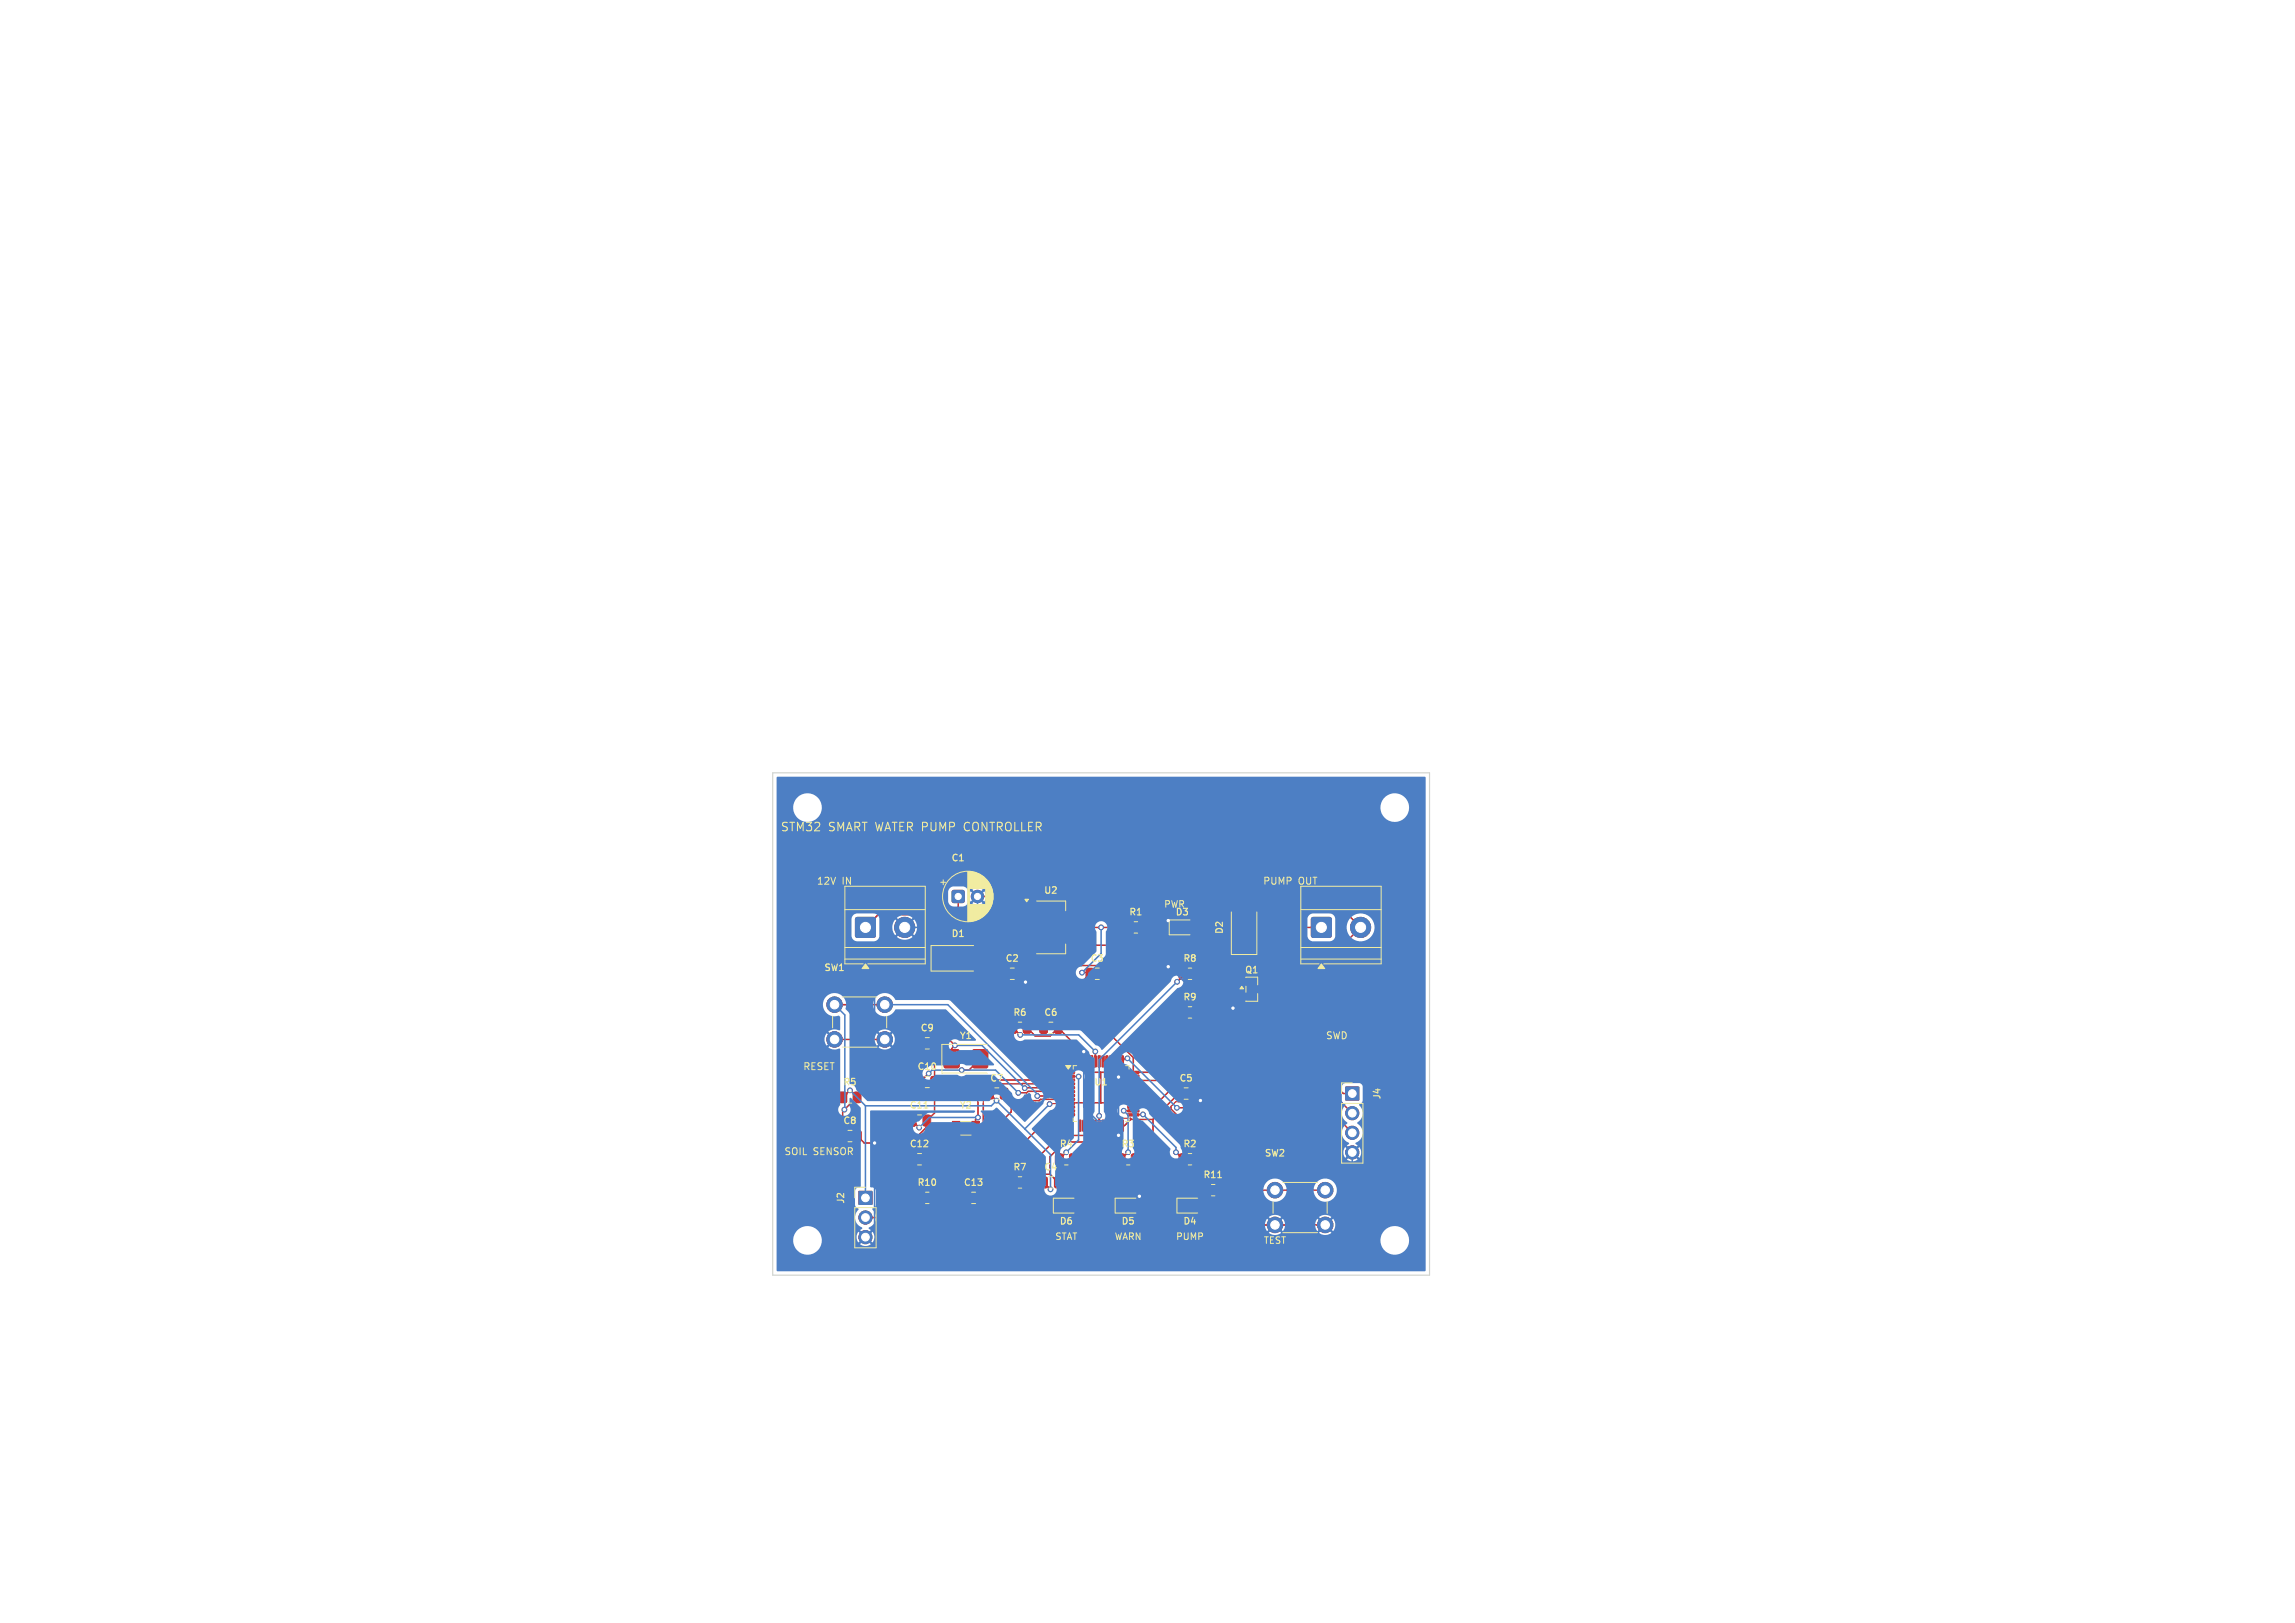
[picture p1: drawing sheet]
<svg xmlns="http://www.w3.org/2000/svg" width="297mm" height="210mm" viewBox="0 0 297 210" stroke-linecap="round" stroke-linejoin="round" font-family="sans-serif">
<defs><g id="words">
<g font-size="1.5" fill="#f2eda1">
<text x="101" y="107.8">STM32</text>
<text x="107.2" y="107.8">SMART WATER PUMP</text>
<text x="125.2" y="107.8">CONTROLLER</text>
</g>
<g font-size="1.3" fill="#f2eda1">
<text x="105.6" y="114.6">12V</text>
<text x="109" y="114.6">IN</text>
<text x="163.4" y="114.6">PUMP</text>
<text x="168" y="114.6">OUT</text>
<text x="171.5" y="134.6">SWD</text>
<text x="103.9" y="138.6">RESET</text>
<text x="101.4" y="149.6">SOIL</text>
<text x="105.2" y="149.6">SENSOR</text>
</g>
<g font-size="1.2" fill="#f2eda1">
<text x="123" y="111.7">C1</text>
<text x="135" y="115.9">U2</text>
<text x="146" y="118.7">R1</text>
<text x="150.6" y="117.6">PWR</text>
<text x="152" y="118.7">D3</text>
<text x="106.6" y="125.9">SW1</text>
<text x="123" y="121.5">D1</text>
<text x="130" y="124.7">C2</text>
<text x="141" y="124.7">C3</text>
<text x="153" y="124.7">R8</text>
<text x="158.4" y="121" transform="rotate(-90 158.4 121)">D2</text>
<text x="131" y="131.7">R6</text>
<text x="135" y="131.7">C6</text>
<text x="153" y="129.7">R9</text>
<text x="161" y="126.2">Q1</text>
<text x="119" y="133.7">C9</text>
<text x="124.1" y="134.7">Y1</text>
<text x="109" y="140.7">R5</text>
<text x="117.6" y="143.7">C11</text>
<text x="124.1" y="143.7">Y2</text>
<text x="128" y="140.2">C7</text>
<text x="141.5" y="140.7">U1</text>
<text x="152.5" y="140.2">C5</text>
<text x="178.8" y="142.4" transform="rotate(-90 178.8 142.4)">J4</text>
<text x="109" y="145.7">C8</text>
<text x="117.6" y="148.7">C12</text>
<text x="137" y="148.7">R4</text>
<text x="145" y="148.7">R3</text>
<text x="153" y="148.7">R2</text>
<text x="163.6" y="149.9">SW2</text>
<text x="109.4" y="155.9" transform="rotate(-90 109.4 155.9)">J2</text>
<text x="118.6" y="153.7">R10</text>
<text x="124.6" y="153.7">C13</text>
<text x="131" y="151.7">R7</text>
<text x="135" y="151.7">C4</text>
<text x="155.6" y="152.7">R11</text>
<text x="136.5" y="160.6">STAT</text>
<text x="137" y="158.7">D6</text>
<text x="144.2" y="160.6">WARN</text>
<text x="145" y="158.7">D5</text>
<text x="152.1" y="160.6">PUMP</text>
<text x="153" y="158.7">D4</text>
<text x="163.5" y="161.1">TEST</text>
</g>
<text font-size="1.2" fill="#fff" x="118.6" y="138.7">C10</text>
</g></defs>
<g fill="#c83434" stroke="#c83434" stroke-width=".13">
<path d="M125.8 145.1h.9v1.8h-.9z"/>
<path d="M123.2 145.1h1.1v1.8h-1.1z"/>
<path d="M132 117h.2h1.5l.2 .3-.1 1-.3 .2-1.5-.1-.2-.3 .1-.9z"/>
<path d="M132 119.3h.2h1.5l.2 .3-.1 1-.3 .2-1.5-.1-.2-.3 .1-.9z"/>
<path d="M138.3 118.2l.2-.1h1.2l.2 .1 .2 .2v3v.2l-.2 .2-1.4 .1-.3-.3v-3z"/>
<path d="M132 121.6h.2h1.5l.2 .3-.1 1-.3 .2-1.5-.1-.2-.3 .1-.9z"/>
<path d="M110.8 118.8l.1-.1h2.2l.1 .1 .1 .2v2.1l-.1 .1-.1 .1h-2.2l-.1-.1-.1-.1v-2.1z"/>
<path d="M160.2 120.8h.1h1.5l.1 .2v2l-.1 .2-.2 .1-1.4-.1-.1-.2v-2z"/>
<path d="M160.2 116.8h.1h1.5l.1 .2v2l-.1 .2-.2 .1-1.4-.1-.1-.2v-2z"/>
<path d="M144.6 149.4l.7-.1 .3 .2v1l-.2 .2h-.6l-.2-.2v-.9z"/>
<path d="M146.5 149.4l.7-.1 .2 .2v1l-.1 .2h-.7l-.2-.2v-.9z"/>
<path d="M118.6 154.4l.7-.1 .3 .2v1l-.2 .2h-.6l-.2-.2v-.9z"/>
<path d="M120.5 154.4l.7-.1 .2 .2v1l-.1 .2h-.7l-.2-.2v-.9z"/>
<path d="M118.6 139.3h.7l.2 .1v1.1l-.1 .2h-.6l-.2-.1-.1-1.1z"/>
<path d="M120.5 139.3h.7l.2 .1v1.1l-.1 .2h-.6l-.2-.1v-1.1z"/>
<path d="M134.6 132.3h.7l.2 .1v1.1l-.1 .2h-.6l-.2-.1-.1-1.1z"/>
<path d="M136.5 132.3h.7l.2 .1v1.1l-.1 .2h-.6l-.2-.1-.1-1.1z"/>
<path d="M117.6 149.3h.7l.2 .1v1.1l-.1 .2h-.6l-.2-.1-.1-1.1z"/>
<path d="M119.5 149.3h.7l.2 .1 .1 1.1-.2 .2h-.6l-.2-.1-.1-1.1z"/>
<path d="M127.6 140.8h.7l.2 .1v1.1l-.1 .2h-.6l-.2-.1-.1-1.1z"/>
<path d="M129.5 140.8h.7l.2 .1 .1 1.1-.2 .2h-.6l-.2-.1-.1-1.1z"/>
<path d="M129.6 125.3h.7l.2 .1v1.1l-.1 .2h-.6l-.2-.1-.1-1.1z"/>
<path d="M131.5 125.3h.7l.2 .1v1.1l-.1 .2h-.6l-.2-.1-.1-1.1z"/>
<path d="M108.6 146.3h.7l.2 .1v1.1l-.1 .2h-.6l-.2-.1-.1-1.1z"/>
<path d="M110.5 146.3h.7l.2 .1v1.1l-.1 .2h-.6l-.2-.1v-1.1z"/>
<path d="M118.6 134.3h.7l.2 .1v1.1l-.1 .2h-.6l-.2-.1-.1-1.1z"/>
<path d="M120.5 134.3h.7l.2 .1v1.1l-.1 .2h-.6l-.2-.1v-1.1z"/>
<path d="M124.6 154.3h.7l.2 .1v1.1l-.1 .2h-.6l-.2-.1-.1-1.1z"/>
<path d="M126.5 154.3h.7l.2 .1v1.1l-.1 .2h-.6l-.2-.1-.1-1.1z"/>
<path d="M169.8 118.8l.1-.1h2.1l.2 .1 .1 .2v2.1l-.1 .1-.2 .1h-2.1l-.1-.1-.1-.1v-2.1z"/>
<path d="M108.6 141.4l.7-.1 .3 .2v1l-.2 .2h-.6l-.2-.2v-.9z"/>
<path d="M110.5 141.4l.7-.1 .2 .2v1l-.1 .2h-.7l-.2-.2v-.9z"/>
<path d="M134.6 152.3h.7l.2 .1v1.1l-.1 .2h-.6l-.2-.1-.1-1.1z"/>
<path d="M136.5 152.3h.7l.2 .1v1.1l-.1 .2h-.6l-.2-.1-.1-1.1z"/>
<path d="M123.3 115.3l.2-.1 1.2 .1 .1 .2-.1 1.2-.2 .1-1.2-.1-.1-.1z"/>
<path d="M111.2 154.2h1.6v1.7h-1.6z"/>
<path d="M145.6 119.4l.7-.1 .3 .2v1l-.2 .2h-.6l-.2-.2v-.9z"/>
<path d="M147.5 119.4l.7-.1 .2 .2v1l-.1 .2h-.7l-.2-.2v-.9z"/>
<path d="M144.6 155.4l.7-.1 .2 .2v1l-.1 .2h-.6l-.2-.2z"/>
<path d="M146.5 155.4l.7-.1 .2 .2v1l-.1 .2h-.6l-.2-.2z"/>
<path d="M152.1 140.8h.7l.2 .1v1.1l-.1 .2h-.6l-.2-.1-.1-1.1z"/>
<path d="M154 140.8h.7l.2 .1v1.1l-.1 .2h-.6l-.2-.1-.1-1.1z"/>
<path d="M137.6 138.6h1.4l.1 .2-.1 .1h-1.3z"/>
<path d="M137.6 139.1h1.4l.1 .2-.1 .1h-1.3z"/>
<path d="M137.6 139.6h1.4l.1 .2-.1 .1h-1.3z"/>
<path d="M137.6 140.1h1.4l.1 .2-.1 .1h-1.3z"/>
<path d="M137.6 140.6h1.4l.1 .2-.1 .1h-1.3z"/>
<path d="M137.6 141.1h1.4l.1 .2-.1 .1h-1.3z"/>
<path d="M137.6 141.6h1.4l.1 .2-.1 .1h-1.3z"/>
<path d="M137.6 142.1h1.4l.1 .2-.1 .1h-1.3z"/>
<path d="M137.6 142.6h1.4l.1 .2-.1 .1h-1.3z"/>
<path d="M137.6 143.1h1.4l.1 .2-.1 .1h-1.3z"/>
<path d="M137.6 143.6h1.4l.1 .2-.1 .1h-1.3z"/>
<path d="M137.6 144.1h1.4l.1 .2-.1 .1h-1.3z"/>
<path d="M139.6 144.9l.3 .1v1.3l-.1 .1-.2-.1z"/>
<path d="M140.1 144.9l.3 .1v1.3l-.1 .1-.2-.1z"/>
<path d="M140.6 144.9l.3 .1v1.3l-.1 .1-.2-.1z"/>
<path d="M141.1 144.9l.3 .1v1.3l-.1 .1-.2-.1z"/>
<path d="M141.6 144.9l.3 .1v1.3l-.1 .1-.2-.1z"/>
<path d="M142.1 144.9l.3 .1v1.3l-.1 .1-.2-.1z"/>
<path d="M142.6 144.9l.3 .1v1.3l-.1 .1-.2-.1z"/>
<path d="M143.1 144.9l.3 .1v1.3l-.1 .1-.2-.1z"/>
<path d="M143.6 144.9l.3 .1v1.3l-.1 .1-.2-.1z"/>
<path d="M144.1 144.9l.3 .1v1.3l-.1 .1-.2-.1z"/>
<path d="M144.6 144.9l.3 .1v1.3l-.1 .1-.2-.1z"/>
<path d="M145.1 144.9l.3 .1v1.3l-.1 .1-.2-.1z"/>
<path d="M145.9 144.1h1.4l.1 .2-.1 .1h-1.3z"/>
<path d="M145.9 143.6h1.4l.1 .2-.1 .1h-1.3z"/>
<path d="M145.9 143.1h1.4l.1 .2-.1 .1h-1.3z"/>
<path d="M145.9 142.6h1.4l.1 .2-.1 .1h-1.3z"/>
<path d="M145.9 142.1h1.4l.1 .2-.1 .1h-1.3z"/>
<path d="M145.9 141.6h1.4l.1 .2-.1 .1h-1.3z"/>
<path d="M145.9 141.1h1.4l.1 .2-.1 .1h-1.3z"/>
<path d="M145.9 140.6h1.4l.1 .2-.1 .1h-1.3z"/>
<path d="M145.9 140.1h1.4l.1 .2-.1 .1h-1.3z"/>
<path d="M145.9 139.6h1.4l.1 .2-.1 .1h-1.3z"/>
<path d="M145.9 139.1h1.4l.1 .2-.1 .1h-1.3z"/>
<path d="M145.9 138.6h1.4l.1 .2-.1 .1h-1.3z"/>
<path d="M145.1 136.6l.3 .1v1.3l-.1 .1-.2-.1z"/>
<path d="M144.6 136.6l.3 .1v1.3l-.1 .1-.2-.1z"/>
<path d="M144.1 136.6l.3 .1v1.3l-.1 .1-.2-.1z"/>
<path d="M143.6 136.6l.3 .1v1.3l-.1 .1-.2-.1z"/>
<path d="M143.1 136.6l.3 .1v1.3l-.1 .1-.2-.1z"/>
<path d="M142.6 136.6l.3 .1v1.3l-.1 .1-.2-.1z"/>
<path d="M142.1 136.6l.3 .1v1.3l-.1 .1-.2-.1z"/>
<path d="M141.6 136.6l.3 .1v1.3l-.1 .1-.2-.1z"/>
<path d="M141.1 136.6l.3 .1v1.3l-.1 .1-.2-.1z"/>
<path d="M140.6 136.6l.3 .1v1.3l-.1 .1-.2-.1z"/>
<path d="M140.1 136.6l.3 .1v1.3l-.1 .1-.2-.1z"/>
<path d="M139.6 136.6l.3 .1v1.3l-.1 .1-.2-.1z"/>
<path d="M120.8 123.2l.2-.1h2l.2 .1v.2v1.4l-.2 .1h-2l-.2-.1v-.1z"/>
<path d="M124.8 123.2l.2-.1h2l.2 .1v.2v1.4l-.2 .1h-2l-.2-.1-.1-.1z"/>
<path d="M174.1 140.7h1.7v1.7h-1.7z"/>
<path d="M151.6 119.4l.7-.1 .2 .2v1l-.1 .2h-.6l-.2-.2z"/>
<path d="M153.5 119.4l.7-.1 .2 .2v1l-.1 .2h-.6l-.2-.2z"/>
<path d="M155.6 153.4l.7-.1 .3 .2v1l-.2 .2h-.6l-.2-.2v-.9z"/>
<path d="M157.5 153.4l.7-.1 .2 .2v1l-.1 .2h-.7l-.2-.2v-.9z"/>
<path d="M140.6 125.3h.7l.2 .1 .1 1.1-.2 .2h-.6l-.2-.1-.1-1.1z"/>
<path d="M142.5 125.3h.7l.2 .1v1.1l-.1 .2h-.6l-.2-.1-.1-1.1z"/>
<path d="M117.6 144.3h.7l.2 .1v1.1l-.1 .2h-.6l-.2-.1-.1-1.1z"/>
<path d="M119.5 144.3h.7l.2 .1 .1 1.1-.2 .2h-.6l-.2-.1-.1-1.1z"/>
<path d="M136.6 149.4l.8-.1 .2 .2v1l-.2 .2h-.6l-.2-.2v-.9z"/>
<path d="M138.5 149.4l.7-.1 .2 .2v1l-.1 .2h-.7l-.2-.2v-.9z"/>
<path d="M152.6 155.4l.7-.1 .2 .2 .1 1-.2 .2h-.6l-.2-.2z"/>
<path d="M154.5 155.4l.7-.1 .2 .2v1l-.1 .2h-.6l-.2-.2z"/>
<path d="M130.6 132.4l.7-.1 .3 .2v1l-.2 .2h-.6l-.2-.2v-.9z"/>
<path d="M132.5 132.4l.7-.1 .2 .2v1l-.1 .2h-.7l-.2-.2v-.9z"/>
<path d="M152.6 125.4l.7-.1 .3 .2v1l-.2 .2h-.6l-.2-.2v-.9z"/>
<path d="M154.5 125.4l.7-.1 .2 .2v1l-.1 .2h-.6l-.3-.2v-.9z"/>
<path d="M152.6 149.4l.7-.1 .3 .2v1l-.2 .2h-.6l-.2-.2v-.9z"/>
<path d="M154.5 149.4l.7-.1 .2 .2v1l-.1 .2h-.6l-.3-.2v-.9z"/>
<path d="M136.6 155.4l.7-.1 .2 .2v1l-.1 .2h-.6l-.2-.2z"/>
<path d="M138.5 155.4l.7-.1 .2 .2v1l-.1 .2h-.6l-.2-.2z"/>
<path d="M130.6 152.4l.7-.1 .3 .2v1l-.2 .2h-.6l-.2-.2v-.9z"/>
<path d="M132.5 152.4l.7-.1 .2 .2v1l-.1 .2h-.7l-.2-.2v-.9z"/>
<path d="M152.6 130.4l.7-.1 .3 .2v1l-.2 .2h-.6l-.2-.2v-.9z"/>
<path d="M154.5 130.4l.7-.1 .2 .2v1l-.1 .2h-.6l-.3-.2v-.9z"/>
<path d="M160.4 126.8h1.3l.1 .1v.4l-.2 .1-1.2-.1-.1-.1z"/>
<path d="M160.4 128.7h1.3l.1 .1v.4l-.2 .1-1.2-.1-.1-.1z"/>
<path d="M162.2 127.7h1.4l.1 .2v.3l-.2 .1h-1.2l-.1-.1z"/>
<path d="M122.2 135.9l.2-.1h1.5l.2 .1v.2v1.9v.1l-.2 .1h-1.5l-.2-.1-.1-.1v-1.9z"/>
<path d="M125.9 135.9l.2-.1h1.5l.2 .1v.2v1.9v.1l-.2 .1h-1.5l-.2-.1-.1-.1v-1.9z"/>
<circle cx="117.1" cy="120" r="1.3"/>
<circle cx="176.1" cy="120" r="1.3"/>
<circle cx="165" cy="154" r="1"/>
<circle cx="171.5" cy="154" r="1"/>
<circle cx="165" cy="158.5" r="1"/>
<circle cx="171.5" cy="158.5" r="1"/>
<circle cx="108" cy="130" r="1"/>
<circle cx="114.5" cy="130" r="1"/>
<circle cx="108" cy="134.5" r="1"/>
<circle cx="114.5" cy="134.5" r="1"/>
<circle cx="126.5" cy="116" r=".8"/>
<circle cx="112" cy="157.5" r=".85"/>
<circle cx="112" cy="160.1" r=".85"/>
<circle cx="175" cy="144" r=".85"/>
<circle cx="175" cy="146.6" r=".85"/>
<circle cx="175" cy="149.1" r=".85"/>
<circle cx="140.2" cy="136.1" r=".3"/>
<circle cx="144.8" cy="146.9" r=".3"/>
<circle cx="151.2" cy="119.1" r=".3"/>
<circle cx="113.2" cy="147.9" r=".3"/>
<circle cx="144.8" cy="139.4" r=".3"/>
<circle cx="151.2" cy="125.1" r=".3"/>
<circle cx="147.5" cy="154.8" r=".3"/>
<circle cx="159.6" cy="130.5" r=".3"/>
<circle cx="155.4" cy="142.4" r=".3"/>
<circle cx="132.7" cy="127.1" r=".3"/>
<circle cx="129" cy="142.4" r=".3"/>
<circle cx="135.9" cy="153.9" r=".3"/>
<circle cx="140" cy="125.9" r=".3"/>
<circle cx="135.8" cy="142.9" r=".3"/>
<circle cx="110" cy="141.1" r=".3"/>
<circle cx="142.5" cy="120" r=".3"/>
<circle cx="134.2" cy="141.8" r=".3"/>
<circle cx="109.3" cy="143.6" r=".3"/>
<circle cx="141.8" cy="136.1" r=".3"/>
<circle cx="132" cy="133.9" r=".3"/>
<circle cx="132.6" cy="140.8" r=".3"/>
<circle cx="123.6" cy="135.3" r=".3"/>
<circle cx="120.2" cy="138.9" r=".3"/>
<circle cx="124.5" cy="138.5" r=".3"/>
<circle cx="131.8" cy="141.4" r=".3"/>
<circle cx="119" cy="145.9" r=".3"/>
<circle cx="126.6" cy="144.6" r=".3"/>
<circle cx="145.9" cy="136.9" r=".3"/>
<circle cx="152.3" cy="143.3" r=".3"/>
<circle cx="142.2" cy="144.4" r=".3"/>
<circle cx="152.3" cy="127" r=".3"/>
<circle cx="152.2" cy="149.1" r=".3"/>
<circle cx="147.9" cy="144.2" r=".3"/>
<circle cx="145.4" cy="143.7" r=".3"/>
<circle cx="146" cy="149.1" r=".3"/>
<circle cx="139.6" cy="139.3" r=".3"/>
<circle cx="138" cy="149.1" r=".3"/>
</g>
<g fill="none" stroke="#c83434" stroke-width=".2">
<path d="M124 118.4h-10.4l-1.6 1.6M124 116v6l2 2M126.5 116h4.7l1.6 1.7M151.2 119.1l.9 .9M161 118h13.1l2 2-8 8h-5.2M108 134.5h6.5l1.6 1.6h4.8M108 130h6.5M119 135l1.1-1.1h2.1l1.4 1.4-.4 .4v1.3M120.1 138.9l-1.1 1.1M120.9 135v9l-1 1v.8l-2 2.1h-6.1l-.9-.9M126.8 137l-1.4 1.5h-.9M131.1 133l.9 .9"/>
<path d="M132.8 120h13.3M138.3 139.8h-10.6l-1.1 1.1v3.7l-.4 .2v1.2M139.3 137.8l.7 .7h.5M139.7 137.3l-1.4 1.5M139.9 130.1h-2l-2.8 2.9M139.9 130.1l6.8 6.7v2M140 125.9h.9l.1 .1-1.1 1.1v3M140.9 138.6l.2 .2h30l2.7 2.7h1.2M141.7 136.1v1.2M142.5 138.8v3.9M145.9 136.9h-.3l-.4 .4M146.7 139.3h-1.8l-.2 .1"/>
<path d="M146.7 139.8h.4M147.6 139.8h23.2l4.2 4.2M147.9 120l1 1h4l1-1M151.2 125.1h-7.3l-1 .9-1-1.1h-8.9l-1 1.1v.3l.7 .8v5.7l1.3 1.3h1.9l1.1-1.1 3 3.1h.2v1.2M153.1 126v.3l-.8 .7M161.1 129l-2.1 2h-4.1M161.1 127.1l-1.1-1.1h-5.1l-1.8 1.8v3.2M171 120h-8l-2.3 2.3h-27.9l-2.7 2.8v.9h-6.1l-2-2M110 141.1l-.9 .9M110.9 142l-1.9 1.8v3.2M118.1 145l.9 .9M119.1 155l-2.6 2.5h-4.5"/>
<path d="M123.7 146v1.2M127.2 142.8v4l-.3 .4h-6.1l-2.7 2.8M128.1 141.5l.9 .9M129.9 141.5l1 .9M130.9 142.4v1.5l-6.2 6.1h-4.8l-1 1.1h-1.3l-.4-.4v-2.8M134.2 141.8h1.8M135.1 153l.8 .9M135.9 151.9l1.2 1.2v2.9M135.9 151.9h-1.9l-3.1 3.1h-3.9M135.9 142.8l-.1 .1M135.9 141.3v-.1h-2.8l-.2 .2h-1.1M136 141.8h.1"/>
<path d="M137.1 143.3l-11.7 11.7h-4.5M138 149.1l-.9 .9M138.3 142.3h-3.6l-.2 .1h-3.6M138.3 140.3h-10.5l-.7 .6v.3M138.3 140.8h-5.7M138.9 150v6M139.2 142.7h3.8l1.9 1.9M142.2 144.4v1.3M143.2 145.7v.7l-.4 .5h-5.6l-6.1 6.1M144.7 145.7v1.2l-.8 .9h-6.1l-1.9 1.9v2.2M145.1 156l1-1h5.9l3.6 3.5h15.9M146 149.1l-.9 .9"/>
<path d="M146.3 144.7v.1M146.3 144.8l-.8 .9h-.3M146.3 144.8h2.9M146.7 142.3h3.5l1.8-1.9h1l.4 .4v1.4l-.4 .4h-.5M146.9 150l-2.7 2.7v4l.4 .3h1.3l1-1M147.5 154.8v.2M149.2 144.8v2.8l6.4 6.4h.5M151.5 143.2v.3l6.4 6.4v4.1h13.6M152.2 149.1l.9 .9M152.3 143.3h19.5l3.2 3.3M152.5 141.5l-3.3 3.3M154.4 141.5l1 .9"/>
<path d="M154.9 150l2 2v2.7l-1.3 1.3h-.7"/>
</g>
<path d="M138.3 139.3h1.3M140.5 138.5h.3l.1 .1M147.1 139.8h.5M127.1 141.2l.1 .2v1.4M138.3 141.8h-2.3M138.3 141.3h-2.4M138.3 143.3h-1.2M139.2 142.7h-.8l-.1 .1h-2.4M145.1 144.7h1.2M145.4 143.7l1.3 .1M147.9 144.2l-1.2 .1M152.5 142.6h-.3l-.7 .6" fill="none" stroke="#c83434" stroke-width=".15"/>
<path d="M144.9 144.6l.2 .1" fill="none" stroke="#c83434" stroke-width=".13"/>
<g fill="#4d7fc4" stroke="#4d7fc4" stroke-width=".13">
<path d="M110.8 118.8l.1-.1h2.2l.1 .1 .1 .2v2.1l-.1 .1-.1 .1h-2.2l-.1-.1-.1-.1v-2.1z"/>
<path d="M169.8 118.8l.1-.1h2.1l.2 .1 .1 .2v2.1l-.1 .1-.2 .1h-2.1l-.1-.1-.1-.1v-2.1z"/>
<path d="M123.3 115.3l.2-.1 1.2 .1 .1 .2-.1 1.2-.2 .1-1.2-.1-.1-.1z"/>
<path d="M111.2 154.2h1.6v1.7h-1.6z"/>
<path d="M174.1 140.7h1.7v1.7h-1.7z"/>
<circle cx="117.1" cy="120" r="1.3"/>
<circle cx="176.1" cy="120" r="1.3"/>
<circle cx="165" cy="154" r="1"/>
<circle cx="171.5" cy="154" r="1"/>
<circle cx="165" cy="158.5" r="1"/>
<circle cx="171.5" cy="158.5" r="1"/>
<circle cx="108" cy="130" r="1"/>
<circle cx="114.5" cy="130" r="1"/>
<circle cx="108" cy="134.5" r="1"/>
<circle cx="114.5" cy="134.5" r="1"/>
<circle cx="126.5" cy="116" r=".8"/>
<circle cx="112" cy="157.5" r=".85"/>
<circle cx="112" cy="160.1" r=".85"/>
<circle cx="175" cy="144" r=".85"/>
<circle cx="175" cy="146.6" r=".85"/>
<circle cx="175" cy="149.1" r=".85"/>
<circle cx="140.2" cy="136.1" r=".3"/>
<circle cx="144.8" cy="146.9" r=".3"/>
<circle cx="151.2" cy="119.1" r=".3"/>
<circle cx="113.2" cy="147.9" r=".3"/>
<circle cx="144.8" cy="139.4" r=".3"/>
<circle cx="151.2" cy="125.1" r=".3"/>
<circle cx="147.5" cy="154.8" r=".3"/>
<circle cx="159.6" cy="130.5" r=".3"/>
<circle cx="155.4" cy="142.4" r=".3"/>
<circle cx="132.7" cy="127.1" r=".3"/>
<circle cx="129" cy="142.4" r=".3"/>
<circle cx="135.9" cy="153.9" r=".3"/>
<circle cx="140" cy="125.9" r=".3"/>
<circle cx="135.8" cy="142.9" r=".3"/>
<circle cx="110" cy="141.1" r=".3"/>
<circle cx="142.5" cy="120" r=".3"/>
<circle cx="134.2" cy="141.8" r=".3"/>
<circle cx="109.3" cy="143.6" r=".3"/>
<circle cx="141.8" cy="136.1" r=".3"/>
<circle cx="132" cy="133.9" r=".3"/>
<circle cx="132.6" cy="140.8" r=".3"/>
<circle cx="123.6" cy="135.3" r=".3"/>
<circle cx="120.2" cy="138.9" r=".3"/>
<circle cx="124.5" cy="138.5" r=".3"/>
<circle cx="131.8" cy="141.4" r=".3"/>
<circle cx="119" cy="145.9" r=".3"/>
<circle cx="126.6" cy="144.6" r=".3"/>
<circle cx="145.9" cy="136.9" r=".3"/>
<circle cx="152.3" cy="143.3" r=".3"/>
<circle cx="142.2" cy="144.4" r=".3"/>
<circle cx="152.3" cy="127" r=".3"/>
<circle cx="152.2" cy="149.1" r=".3"/>
<circle cx="147.9" cy="144.2" r=".3"/>
<circle cx="145.4" cy="143.7" r=".3"/>
<circle cx="146" cy="149.1" r=".3"/>
<circle cx="139.6" cy="139.3" r=".3"/>
<circle cx="138" cy="149.1" r=".3"/>
</g>
<g fill="none" stroke="#4d7fc4" stroke-width=".2">
<path d="M126.5 116v4.9l6.2 6.2M151.2 119.1v6h.1l4.1 4v13.3M108 130l1.3 1.3v12.3M114.5 130h8.2l11.5 11.6v.2M120.6 138.5h8.2l3 2.9M123.6 135.3h3.5l5.5 5.5M126.5 120h-9.4l-3.9 3.9v9.3l1.3 1.3M132 133.9h7.6l2.1 2.2M139.6 139.3v8.2l-1.6 1.6M140.2 136.1v7.1l1.8 1.8h2.7M142.5 120v3.4l-2.5 2.5M144.7 139.4v12.7l2.8 2.7"/>
<path d="M145.9 136.9l6.4 6.4M152.3 127l-10.1 10.1v7.3M155.4 130.5h4.2M110 141.1l2 2M112 143.1v11.9M112 143.1h16.3l.7-.7 3.6 3.7M113.2 147.9v11l-1.2 1.2M126.6 144.6h-6.3l-1.3 1.3M132.6 146.1l3.3 3.3v4.5M135.8 142.9l-3.2 3.2M145.4 143.7l.6 .6v4.8M147.9 144.2l4.3 4.3v.6"/>
<path d="M175 149.1v5.9l-3.5 3.5"/>
</g>
<path d="M100.5 100.6l83.9-.1 .1 .1v63.8l-.1 .1h-83.8l-.1-4.1h2.1a1.85 1.85 0 0 0 2.6 1.8 1.85 1.85 0 0 0 .5-3.1 1.85 1.85 0 0 0-3 1l-.1 .3h-2.1v-30.5h6a1.61 1.61 0 0 0 2.1 1.6l.1 .1v1.6v.1a1.49 1.49 0 0 0-1.5 .2l.5 .5-.2 .2-.5-.5-.1 .1a1.3 1.3 0 0 0 .1 1.5l.5-.5 .2 .2-.5 .5 .1 .1a1.68 1.68 0 0 0 1.4 .1v7.3a.81 .81 0 0 0 0 1.1 .81 .81 0 0 0 1.1 .1 .81 .81 0 0 0 .1-1.1v-.9l.2-.2 1.3 1.4v10.1l-.1 .1a.56 .56 0 0 0-.7 .5l.1 1.9 .1 .2 .3 .3a1.47 1.47 0 0 0 .5 2.4l-.3 .3 .5 .4-.2 .2-.5-.4a1.14 1.14 0 0 0 0 1.4l.5-.5 .2 .2-.5 .5 .1 .1a1.14 1.14 0 0 0 1.3-.1l-.5-.5 .2-.2 .5 .5 .2-.4h65.5v.2a1.85 1.85 0 0 0 2.9 1.5 1.85 1.85 0 0 0 0-3.2 1.85 1.85 0 0 0-2.9 1.5h-65.5v-.6l-.2-.4-.5 .4-.2-.2 .5-.4-.3-.2v-.2l.6-.4h50.7v.4l.3 .5 .5-.5 .2 .2-.5 .5a1.29 1.29 0 0 0 1.6 0l-.5-.5 .2-.2 .5 .5 .3-.5v-.4h3.9v.4l.3 .5 .5-.5 .2 .2-.5 .5 .1 .1a1.3 1.3 0 0 0 1.5-.1l-.5-.5 .2-.2 .5 .5 .1-.1a1.3 1.3 0 0 0-.1-1.5l-.5 .5-.2-.2 .5-.5-.1-.1a1.3 1.3 0 0 0-1.5 .1l.5 .5-.2 .2-.5-.5-.3 .7h-3.9l-.3-.7-.5 .5-.2-.2 .5-.5-.1-.1a1.3 1.3 0 0 0-1.5 .1l.5 .5-.2 .2-.5-.5-.3 .7h-50.7a1.39 1.39 0 0 0-.1-1.9l.4-.5v-2a.58 .58 0 0 0-.6-.4l-.1-9.8 .1-.1h13.4l.1 .1v.1l-.2 .1h-5.8l-.3 .1-1 1a.81 .81 0 0 0-.7 .9 .81 .81 0 0 0 .8 .7 .81 .81 0 0 0 .8-.8l.7-.7h5.5a.83 .83 0 0 0 1.2-.1 .83 .83 0 0 0-.3-1.2l.1-.2h1.4l.5-.4 .2 .1 6.2 6.2v3.7a.81 .81 0 0 0 .3 1.3 .81 .81 0 0 0 1.1-.7h26.8v.2a1.51 1.51 0 0 0 1.6 1.4 1.51 1.51 0 0 0 1.4-1.6h3.5v.2a1.51 1.51 0 0 0 2.3 1.2 1.51 1.51 0 0 0 0-2.6 1.51 1.51 0 0 0-2.3 1.2h-3.5v-.3a1.51 1.51 0 0 0-1.6-1.1 1.51 1.51 0 0 0-1.4 1.4h-26.8l-.2-.6v-4l-.1-.3h.8a.82 .82 0 0 0 .8 .9 .82 .82 0 0 0 .8-.8l1.3-1.2 .1-.3v-7.7a.82 .82 0 0 0 0-1.2 .82 .82 0 0 0-1.2 0 .82 .82 0 0 0 0 1.2v7.3l-1 1.1a.9 .9 0 0 0-.8 .7h-.8l-2.9-2.9 2.4-2.4a.82 .82 0 0 0 .7-.9 .82 .82 0 0 0-.8-.8 .82 .82 0 0 0-.8 .8l-2.3 2.3-.1 .1-2.8-2.9a.82 .82 0 0 0-.9-.7 .82 .82 0 0 0-.8 .8l-.1 .1h-15.7l-1.5-1.5a.95 .95 0 0 0-.9-.8v-5.8h3.3v.4l.3 .5 .5-.5 .2 .2-.5 .5 .1 .1a1.3 1.3 0 0 0 1.5-.1l-.5-.5 .2-.2 .5 .5 .1-.1a1.3 1.3 0 0 0-.1-1.5l-.5 .5-.2-.2 .5-.5-.1-.1a1.3 1.3 0 0 0-1.5 .1l.5 .5-.2 .2-.5-.5-.3 .7h-3.3v-3.1l-.1-.3-.4-.5 .1-.6h3.5v.2a1.52 1.52 0 0 0 1.3 1.4 1.52 1.52 0 0 0 1.6-.9h6.5l3.9 3.9-.1 .2h-2.1a.81 .81 0 0 0-1.1 .1 .81 .81 0 0 0 0 1.1 .81 .81 0 0 0 1.2 0h2.7l1.7 1.8-.1 .2h-3.5a.93 .93 0 0 0-1.1 0h-3.4l-.3 .2a.82 .82 0 0 0-.8 .8 .82 .82 0 0 0 .7 .8 .82 .82 0 0 0 .9-.6h2.9a.87 .87 0 0 0 1.1 0h3.6l2.3 2.3a.84 .84 0 0 0 .8 .8 .84 .84 0 0 0 .9-.6l.6-.2 .2 .2a.82 .82 0 0 0 .5 1 .82 .82 0 0 0 1.1-.4 .82 .82 0 0 0-.4-1.1l-7.3-7.3h3.9a.83 .83 0 0 0 .5 .8 .83 .83 0 0 0 .9-.1h6.7l1.6 1.6a1.1 1.1 0 0 0 .8 .8l-.1 6.9a.82 .82 0 0 0 .1 1.2 .82 .82 0 0 0 1.1 0 .82 .82 0 0 0 .1-1.2v-.2h1.7a.98 .98 0 0 0 .8 1v3.9a.82 .82 0 0 0 0 1.2 .82 .82 0 0 0 1.2 0 .82 .82 0 0 0 0-1.2v-4.4h.5v.2a.9 .9 0 0 0 .8 .7l3.6 3.6a.82 .82 0 0 0 .2 1.1 .82 .82 0 0 0 1.1-.1 .82 .82 0 0 0 0-1.1l-.1-.4-4-3.9a.82 .82 0 0 0-.7-.8 .82 .82 0 0 0-.9 .7h-.5l-.3-.4a.82 .82 0 0 0-.8-.8 .82 .82 0 0 0-.9 .7h-1.7v-6.2l.5-.5h1.7a.86 .86 0 0 0 .8 .9l5.6 5.6a.81 .81 0 0 0 .9 .7 .81 .81 0 0 0 .7-.8 .81 .81 0 0 0-.8-.8l-1.9-1.9h23.2l.1 1.9 .1 .2 .3 .3a1.49 1.49 0 0 0 .3 2.3 1.46 1.46 0 0 0-.7 1.4 1.46 1.46 0 0 0 .9 1.2l-.3 .3 .5 .5-.2 .2-.5-.5a1.14 1.14 0 0 0 0 1.4l.5-.4 .2 .2-.5 .4 .1 .1a1.14 1.14 0 0 0 1.3-.1l-.5-.4 .2-.2 .5 .4 .1-.1a1.14 1.14 0 0 0-.1-1.3l-.5 .5-.2-.2 .5-.5-.3-.2v-.1a1.43 1.43 0 0 0 1-1.2 1.43 1.43 0 0 0-.8-1.4 1.46 1.46 0 0 0 .3-2.3v-.1l.3-.2 .2-.3-.1-1.9-.1-.2-.3-.2-1.9 .1-.2 .1-.2 .3h-23.2l-3.7-3.7a.8 .8 0 0 0-.8-.8 .8 .8 0 0 0-.8 .8h-1.7l9-9a.82 .82 0 0 0 .7-.9 .82 .82 0 0 0-.8-.8 .82 .82 0 0 0-.8 .8l-8.8 8.8h-.2a.89 .89 0 0 0-.7-.6l-1.8-1.8-.3-.1h-7.1a.84 .84 0 0 0-1.4 .5h-3.9l-4.4-4.4h-7a1.51 1.51 0 0 0-1.7-.9 1.51 1.51 0 0 0-1.2 1.4h-3.5v-.3a1.51 1.51 0 0 0-1.6-1.1 1.51 1.51 0 0 0-1.4 1.4h-6v-4.1h38.7v.1a.82 .82 0 0 0 .9 .8 .82 .82 0 0 0 .8-.8l2.2-2.3v-3.1a.81 .81 0 0 0-.1-1.1 .81 .81 0 0 0-1.1 .1 .81 .81 0 0 0 0 1.1v2.5l-1.9 1.9a.9 .9 0 0 0-.8 .8h-38.7v-6.9h9.7v2.2a.74 .74 0 0 0 .7 .7h2.2l.4-.2 .3-.4v-1.3h1.7v.5l.3 .6 .7-.7 .2 .3-.6 .6a1.6 1.6 0 0 0 2 0l-.7-.6 .2-.3 .7 .7 .1-.2a1.6 1.6 0 0 0-.1-1.8l-.7 .7-.2-.3 .6-.5h51.2v2.3l.3 .4 .4 .2 2.5-.1 .2-.2 .2-.3v-1.3h1.5v.2a1.8 1.8 0 0 0 2.7 1.4 1.8 1.8 0 0 0 0-3 1.8 1.8 0 0 0-2.7 1.4h-1.5v-1.1l-.2-.3-.2-.2-2.5-.1a.74 .74 0 0 0-.7 .7h-51.2l.1-.1a1.6 1.6 0 0 0-2 0l.6 .6-.2 .3-.7-.7-.2 .4-.1 .5h-1.7l-.1-1.3-.2-.2-.4-.2h-2.3l-.4 .3-.2 .4h-9.7v-3.5h22.2v1.3l.3 .4 .4 .2h1.2a.91 .91 0 0 0 .7-.8h.2l.1 .2 .5-.5 .2 .2-.5 .5h.1a1.09 1.09 0 0 0 1.3 0l-.5-.5 .2-.2 .5 .5v-.1a1.09 1.09 0 0 0 0-1.3l-.5 .5-.2-.2 .5-.5h-.1a1.09 1.09 0 0 0-1.3 0l.5 .5-.2 .2-.5-.5v.1a.13 .13 0 0 1-.2 .1 .13 .13 0 0 1-.1-.1l-.2-.4-.2-.2-.3-.1-1.5 .1-.2 .2-.2 .4h-22.2v-11h2.1a1.85 1.85 0 0 0 1.9 2 1.85 1.85 0 0 0 1.9-2h72.2v.2a1.85 1.85 0 0 0 2.9 1.5 1.85 1.85 0 0 0 0-3.2 1.85 1.85 0 0 0-2.9 1.5h-72.2l-.1-.3a1.85 1.85 0 0 0-1.9-1.5 1.85 1.85 0 0 0-1.8 1.8h-2.1z" fill="#4d7fc4"/>
<path d="M119.6 143.4h.5M157.6 152.4h.5" fill="none" stroke="#f2eda1" stroke-width=".15"/>
<g fill="none" stroke="#f2eda1" stroke-width=".13">
<path d="M109.3 117.7h10.4M121.7 114.2h.7M122.1 113.8v.7M125.2 112.8v6.4M125.3 112.8v6.4M125.4 112.8v6.4M125.5 112.8v6.4M125.5 112.8v2.2M125.5 117v2.2M125.6 112.8v2.2M125.6 117v2.2M125.7 112.8v2.2"/>
<path d="M125.7 117v2.2M125.8 112.8v2.2M125.8 117v2.2M125.9 112.8v2.2M125.9 117v2.2M126 112.9v2.1M126 117v2.2M126 117v2.1M126.1 112.9v2.1M126.1 117v2.1M126.2 112.9v2.1M126.2 117v2.1"/>
<path d="M126.3 112.9v2.1M126.3 117v2.1M126.3 113v2M126.3 117v2M126.4 113v2M126.4 117v2M126.5 113v2M126.5 117v2M126.6 113v2M126.6 117v2M126.6 113.1v1.9M126.6 117v1.9"/>
<path d="M126.7 113.1v1.9M126.7 117v1.9M126.8 113.1v1.9M126.8 117v1.9M126.8 113.2v1.8M126.8 117v1.8M126.9 113.2v1.8M126.9 117v1.8M127 113.3v1.7M127 117v1.7M127.1 113.3v1.7M127.1 117v1.7"/>
<path d="M127.1 113.4v1.6M127.1 117v1.6M127.2 113.4v1.6M127.2 117v1.6M127.2 113.5v1.5M127.2 117v1.5M127.3 113.5v1.5M127.3 117v1.5M127.4 113.6v1.4M127.4 117v1.5M127.4 117v1.4M127.5 113.7v1.3"/>
<path d="M127.5 117v1.3M127.6 113.7v4.6M127.6 113.8v4.4M127.7 113.9v4.2M127.8 114v4M127.8 114.1v3.8M127.9 114.1v3.8M127.9 114.2v3.6M128 114.2v3.6M128 114.3v3.4M128.1 114.4v3.2M128.1 114.5v3"/>
<path d="M128.2 114.6v2.8M128.2 114.7v2.7M128.2 114.7v2.6M128.3 114.8v2.4M128.3 114.9v2.2M128.4 115.1v1.8M128.4 115.2v1.6M128.5 115.4v1.2M128.5 115.6v.8M134.1 116.6h3.8v1.3M146.8 119.3h.4M154 119h-2.7v2h2.7"/>
<path d="M159.3 118v5.5h3.3v-5.5M168.3 117.7h10.4M107.8 131.5v1.5M109 135.5h4.5M109 129h4.5M109.3 122.6h10.4M109.3 124.1h10.4M111.7 124.7h-2.4v-10h10.4v10h-7.4M114.7 131.5v1.5M119.7 139.3h.6M119.7 134.3h.6M119.7 135.7h.6"/>
<path d="M126 122.4h-5.5v3.3h5.5M127.8 135.1h-5.9v3.8h5.9M130.7 125.3h.6M130.7 126.7h.6M131.8 132.3h.4M131.8 133.7h.4M135.7 132.3h.6M135.7 133.7h.6M137.9 122.2v1.2h-3.8M139.3 137.9h-.4v.4M141.7 125.3h.6M141.7 126.7h.6"/>
<path d="M145.7 137.9h.4v.4M146.8 120.7h.4M153.8 125.3h.4M153.8 126.7h.4M153.8 130.3h.4M153.8 131.7h.4M161.2 127.6v.8M162.8 128.6v1l-1.6-.1M162.8 126.4v1M168.3 122.6h10.4M168.3 124.1h10.4M170.7 124.7h-2.4v-10h10.4v10h-7.4"/>
<path d="M109.7 146.3h.6M109.7 147.7h.6M109.8 141.3h.4M109.8 142.7h.4M110.6 156.3h2.8v5.2h-2.8zM112 153.6h-1.4v1.4M118.7 149.3h.6M118.7 150.7h.6M118.7 144.3h.6M118.7 145.7h.6M119.7 140.7h.6M119.8 154.3h.4"/>
<path d="M119.8 155.7h.4M124.3 145.1h1.4M124.3 146.9h1.4M125.7 154.3h.6M125.7 155.7h.6M128.7 140.8h.6M128.7 142.2h.6M131.8 152.3h.4M131.8 153.7h.4M135.7 152.3h.6M135.7 153.7h.6M137.8 149.3h.4"/>
<path d="M137.8 150.7h.4M138.9 144.7v.4h.4M139 155h-2.7v2h2.7M145.8 149.3h.4M145.8 150.7h.4M146.1 144.7v.4h-.4M147 155h-2.7v2h2.7M153.2 140.8h.6M153.2 142.2h.6M153.8 149.3h.4M153.8 150.7h.4M155 155h-2.7v2h2.7"/>
<path d="M156.8 153.3h.4M156.8 154.7h.4M164.7 155.5v1.5M166 159.5h4.5M166 153h4.5M171.7 155.5v1.5M173.6 142.8h2.8v7.7h-2.8zM175 140.1h-1.4v1.4"/>
<circle cx="125.2" cy="116" r="3.3"/>
</g>
<g fill="#f2eda1" stroke="#f2eda1" stroke-width=".13">
<path d="M132.6 116.4h.5l-.2 .3z"/>
<path d="M112 124.7l.4 .6h-.8z"/>
<path d="M171 124.7l.4 .6h-.8z"/>
<path d="M137.9 137.9h.7l-.4 .4z"/>
<path d="M160.7 127.6l.2 .4h-.4z"/>
</g>
<path d="M100 100h85v65h-85z" fill="none" stroke="#d0d2cd" stroke-width=".15"/>
<g fill="#fff" stroke="#fff" stroke-width=".13">
<circle cx="140.3" cy="136.1" r=".15"/>
<circle cx="144.7" cy="146.9" r=".15"/>
<circle cx="151.2" cy="119.1" r=".15"/>
<circle cx="113.2" cy="147.9" r=".15"/>
<circle cx="144.7" cy="139.4" r=".15"/>
<circle cx="151.2" cy="125.1" r=".15"/>
<circle cx="147.5" cy="154.8" r=".15"/>
<circle cx="159.6" cy="130.5" r=".15"/>
<circle cx="155.4" cy="142.4" r=".15"/>
<circle cx="132.7" cy="127.1" r=".15"/>
<circle cx="129" cy="142.4" r=".15"/>
<circle cx="135.9" cy="153.9" r=".15"/>
<circle cx="140" cy="125.9" r=".15"/>
<circle cx="135.8" cy="142.9" r=".15"/>
<circle cx="110" cy="141.1" r=".15"/>
<circle cx="142.5" cy="120" r=".15"/>
<circle cx="134.2" cy="141.8" r=".15"/>
<circle cx="109.3" cy="143.6" r=".15"/>
<circle cx="141.7" cy="136.1" r=".15"/>
<circle cx="132" cy="133.9" r=".15"/>
<circle cx="132.6" cy="140.8" r=".15"/>
<circle cx="123.6" cy="135.3" r=".15"/>
<circle cx="124.5" cy="138.5" r=".15"/>
<circle cx="131.8" cy="141.4" r=".15"/>
<circle cx="119" cy="145.9" r=".15"/>
<circle cx="126.6" cy="144.6" r=".15"/>
<circle cx="145.9" cy="136.9" r=".15"/>
<circle cx="152.3" cy="143.3" r=".15"/>
<circle cx="142.2" cy="144.4" r=".15"/>
<circle cx="152.3" cy="127" r=".15"/>
<circle cx="152.2" cy="149.1" r=".15"/>
<circle cx="147.9" cy="144.2" r=".15"/>
<circle cx="145.4" cy="143.7" r=".15"/>
<circle cx="146" cy="149.1" r=".15"/>
<circle cx="139.6" cy="139.3" r=".15"/>
<circle cx="138" cy="149.1" r=".15"/>
<circle cx="112" cy="120" r=".65"/>
<circle cx="117.1" cy="120" r=".65"/>
<circle cx="180.5" cy="160.5" r="1.6"/>
<circle cx="171" cy="120" r=".65"/>
<circle cx="176.1" cy="120" r=".65"/>
<circle cx="165" cy="154" r=".55"/>
<circle cx="171.5" cy="154" r=".55"/>
<circle cx="165" cy="158.5" r=".55"/>
<circle cx="171.5" cy="158.5" r=".55"/>
<circle cx="108" cy="130" r=".55"/>
<circle cx="114.5" cy="130" r=".55"/>
<circle cx="108" cy="134.5" r=".55"/>
<circle cx="114.5" cy="134.5" r=".55"/>
<circle cx="124" cy="116" r=".4"/>
<circle cx="126.5" cy="116" r=".4"/>
<circle cx="112" cy="155" r=".5"/>
<circle cx="112" cy="157.5" r=".5"/>
<circle cx="112" cy="160.1" r=".5"/>
<circle cx="104.5" cy="160.5" r="1.6"/>
<circle cx="175" cy="141.5" r=".5"/>
<circle cx="175" cy="144" r=".5"/>
<circle cx="175" cy="146.6" r=".5"/>
<circle cx="175" cy="149.1" r=".5"/>
<circle cx="104.5" cy="104.5" r="1.6"/>
<circle cx="180.5" cy="104.5" r="1.6"/>
</g>
<use href="#words"/>
</svg>
